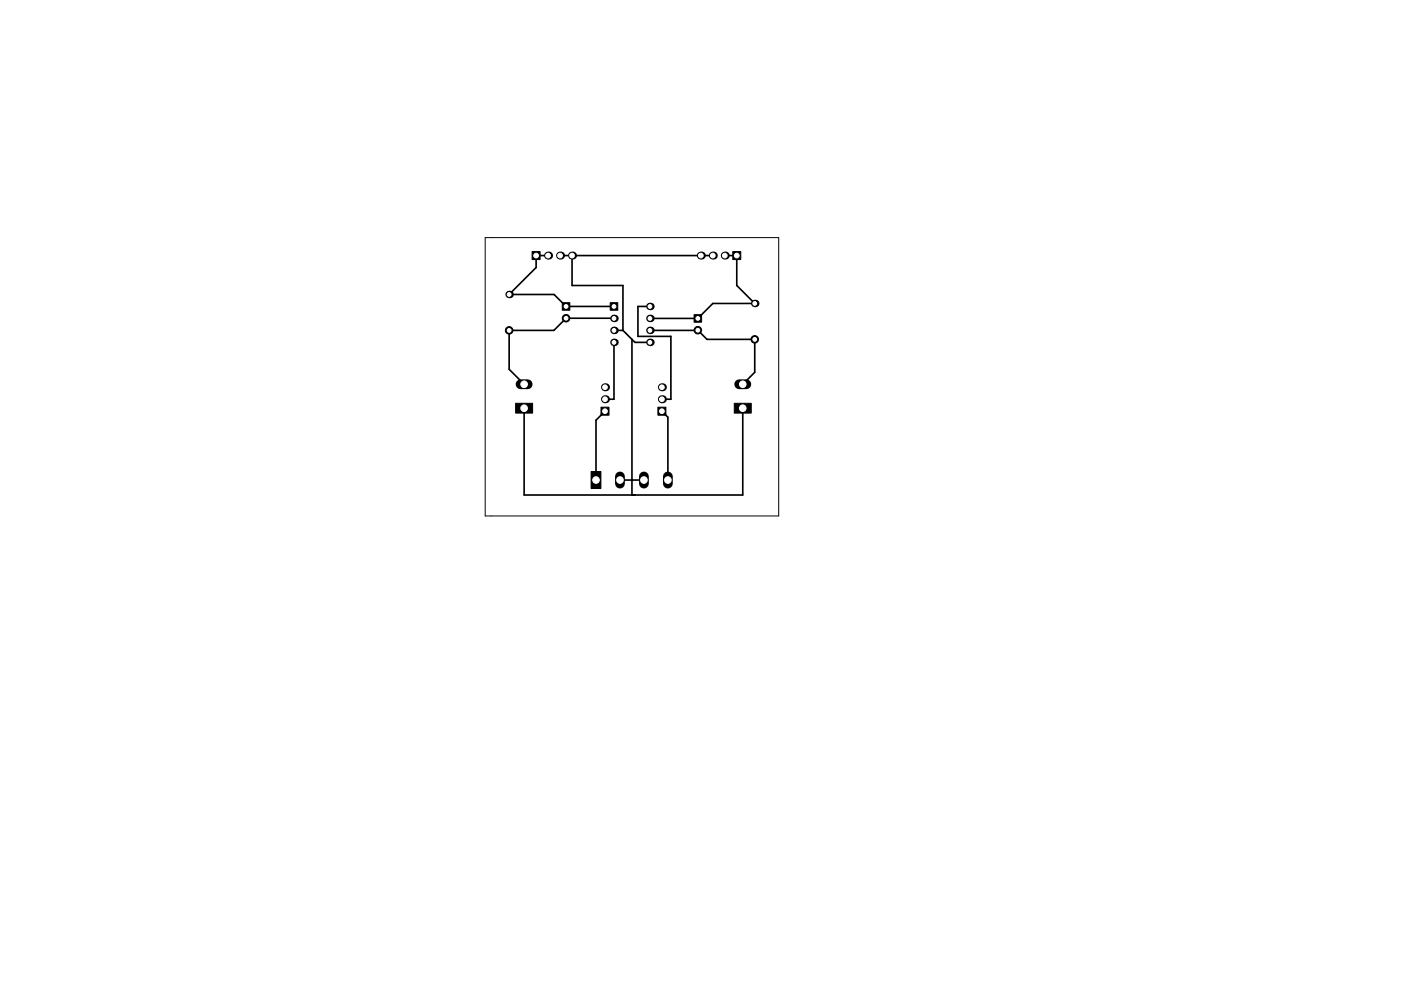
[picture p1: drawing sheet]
<svg xmlns="http://www.w3.org/2000/svg" width="297mm" height="210mm" viewBox="0 0 297 210" stroke-linecap="round" stroke-linejoin="round" font-family="sans-serif">
<path d="M102.9 50.4h62.2v59.1h-62.2z" fill="none" stroke="#000" stroke-width=".21"/>
<g fill="#000" stroke="#000" stroke-width=".21">
<path d="M112.8 53.4h1.7v1.7h-1.7zM155.4 53.4h1.7v1.7h-1.7zM119.2 64.2h1.6v1.6h-1.6zM129.4 64.2h1.6v1.6h-1.6zM147.2 66.8h1.6v1.6h-1.6zM109.3 85.6h3.6v2h-3.6zM127.4 86.4h1.7v1.7h-1.7zM139.5 86.4h1.7v1.7h-1.7zM155.7 85.6h3.6v2h-3.6zM125.3 100h2.1v3.6h-2.1z"/>
<circle cx="107.9" cy="70.1" r=".8"/>
<circle cx="120" cy="67.5" r=".8"/>
<circle cx="148" cy="70.1" r=".8"/>
<circle cx="160" cy="72" r=".8"/>
</g>
<path d="M110.4 81.5h1.5M156.7 81.5h1.5M131.4 101.1v1.5M136.5 101.1v1.5M141.6 101.1v1.5" fill="none" stroke="#000" stroke-width="2.1"/>
<g fill="#000">
<circle cx="116.2" cy="54.2" r=".85"/>
<circle cx="118.7" cy="54.2" r=".85"/>
<circle cx="121.3" cy="54.2" r=".85"/>
<circle cx="148.6" cy="54.2" r=".85"/>
<circle cx="151.1" cy="54.2" r=".85"/>
<circle cx="153.7" cy="54.2" r=".85"/>
<circle cx="107.9" cy="62.5" r=".8"/>
<circle cx="130.2" cy="67.6" r=".8"/>
<circle cx="130.2" cy="72.6" r=".8"/>
<circle cx="130.2" cy="70.1" r=".8"/>
<circle cx="137.8" cy="70.1" r=".8"/>
<circle cx="137.8" cy="72.6" r=".8"/>
<circle cx="137.8" cy="67.6" r=".8"/>
<circle cx="137.8" cy="65" r=".8"/>
<circle cx="160" cy="64.4" r=".8"/>
<circle cx="128.3" cy="84.7" r=".85"/>
<circle cx="128.3" cy="82.2" r=".85"/>
<circle cx="140.3" cy="84.7" r=".85"/>
<circle cx="140.3" cy="82.2" r=".85"/>
</g>
<g fill="none" stroke="#000" stroke-width=".35">
<path d="M116.2 54.2h-2.5v2.6l-5.8 5.7h9.6l2.5 2.5h10.2M118.7 54.2h32.4M121.3 54.2v6.4h10.8v9.5M153.7 54.2h2.5v6.4l3.8 3.8h-8.9l-3.1 3.2h-10.2M130.2 67.6l-10.2-.1-2.6 2.6h-9.5v8.3l3.2 3.1M130.2 70.1h1.9M130.2 72.6v12.1h-1.9M132.1 70.1l2.5 2.5h3.2M134 72v33M137.8 65h-2.5v6.4h6.9v13.3h-1.9M137.8 70.1h10.1M148 70.1l1.9 1.9h10.1v7l-2.5 2.5"/>
<path d="M148 70.1h-.1M111.1 86.6v18.4h46.4v-18.4M128.3 87.2l-1.9 1.9v12.7M139.7 87.9l.6-.7 1.3 1.3v13.3M131.4 101.8h5.1"/>
</g>
<path d="M120 64.4v.6M120 67.5v.7M130.1 67.5l.1 .1M137.8 70.1h.1M140.3 87.2l-.6 .7" fill="none" stroke="#000" stroke-width=".25"/>
<g fill="#fff" stroke="#fff" stroke-width=".21">
<circle cx="111.1" cy="86.6" r=".7"/>
<circle cx="111.1" cy="81.5" r=".7"/>
<circle cx="120" cy="65" r=".4"/>
<circle cx="120" cy="67.5" r=".4"/>
<circle cx="148" cy="67.6" r=".4"/>
<circle cx="148" cy="70.1" r=".4"/>
<circle cx="107.9" cy="70.1" r=".4"/>
<circle cx="107.9" cy="62.5" r=".4"/>
<circle cx="160" cy="72" r=".4"/>
<circle cx="160" cy="64.4" r=".4"/>
<circle cx="130.2" cy="65" r=".4"/>
<circle cx="137.8" cy="72.6" r=".4"/>
<circle cx="130.2" cy="67.6" r=".4"/>
<circle cx="137.8" cy="70.1" r=".4"/>
<circle cx="130.2" cy="70.1" r=".4"/>
<circle cx="137.8" cy="67.6" r=".4"/>
<circle cx="130.2" cy="72.6" r=".4"/>
<circle cx="137.8" cy="65" r=".4"/>
<circle cx="140.3" cy="87.2" r=".5"/>
<circle cx="140.3" cy="84.7" r=".5"/>
<circle cx="140.3" cy="82.2" r=".5"/>
<circle cx="128.3" cy="87.2" r=".5"/>
<circle cx="128.3" cy="84.7" r=".5"/>
<circle cx="128.3" cy="82.2" r=".5"/>
<circle cx="113.7" cy="54.2" r=".5"/>
<circle cx="116.2" cy="54.2" r=".5"/>
<circle cx="118.7" cy="54.2" r=".5"/>
<circle cx="121.3" cy="54.2" r=".5"/>
<circle cx="156.2" cy="54.2" r=".5"/>
<circle cx="153.7" cy="54.2" r=".5"/>
<circle cx="151.1" cy="54.2" r=".5"/>
<circle cx="148.6" cy="54.2" r=".5"/>
<circle cx="126.4" cy="101.8" r=".7"/>
<circle cx="131.4" cy="101.8" r=".7"/>
<circle cx="136.5" cy="101.8" r=".7"/>
<circle cx="141.6" cy="101.8" r=".7"/>
<circle cx="157.5" cy="86.6" r=".7"/>
<circle cx="157.5" cy="81.5" r=".7"/>
</g>
</svg>
